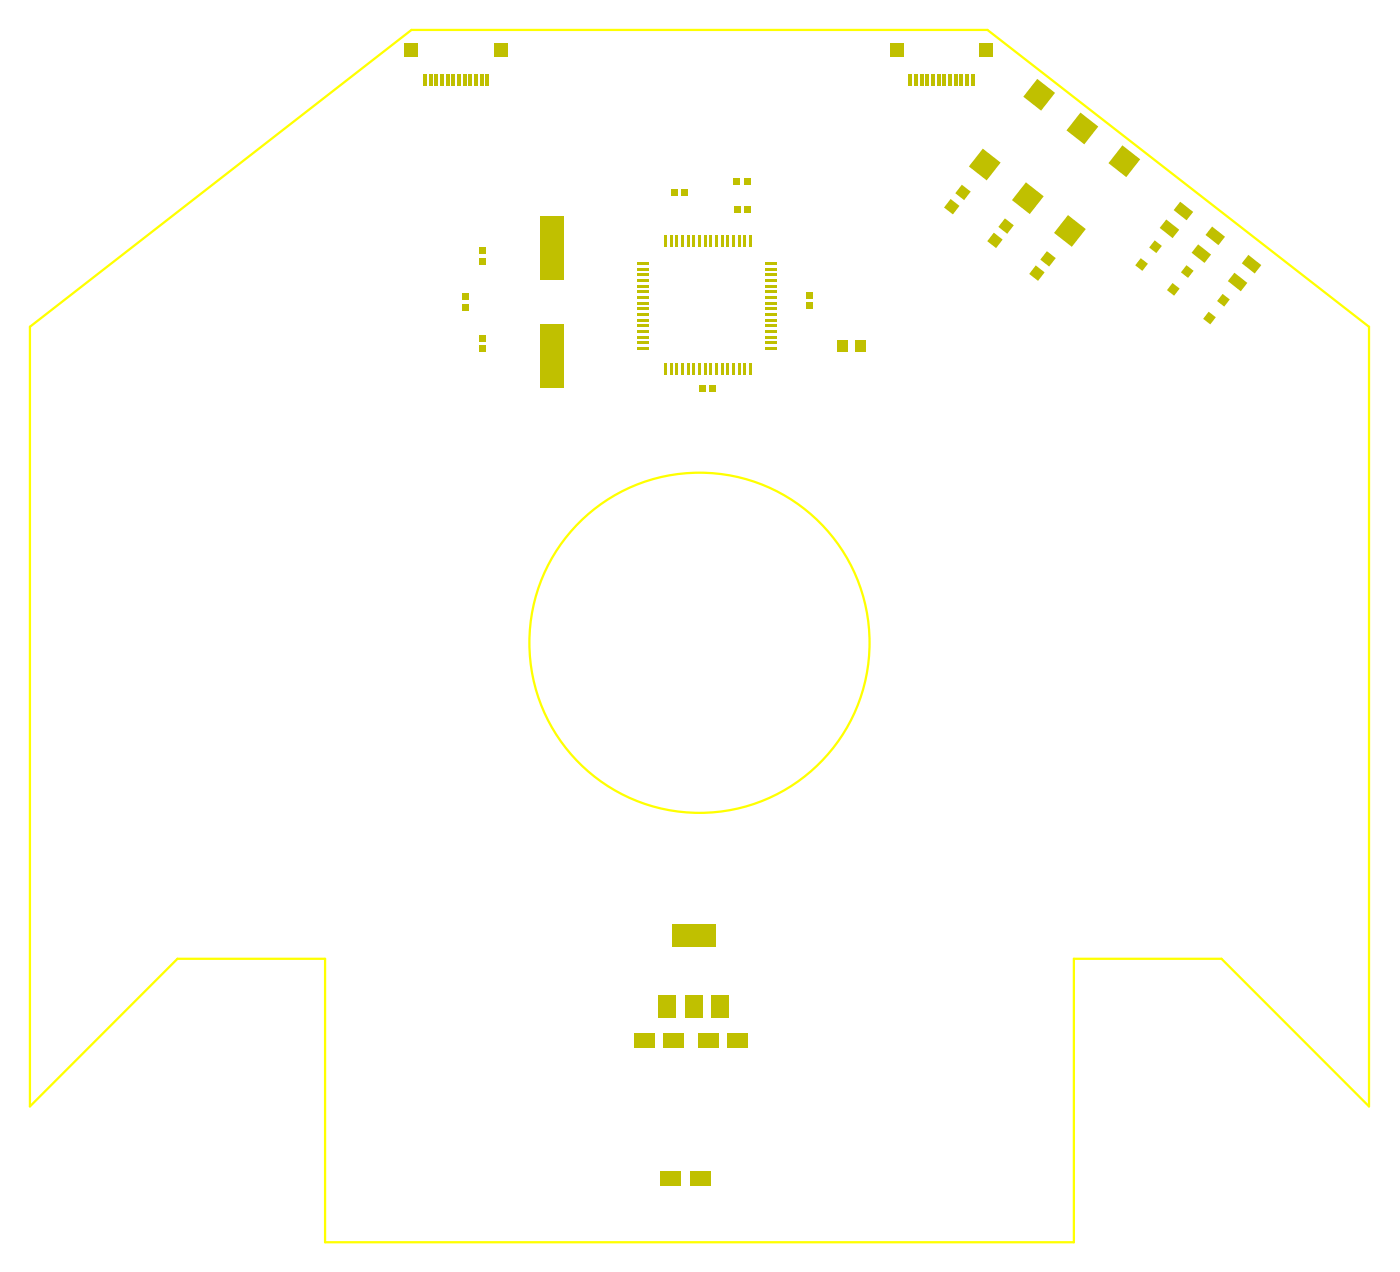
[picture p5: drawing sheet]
<svg xmlns="http://www.w3.org/2000/svg" width="123mm" height="112mm" viewBox="0 0 123 112" stroke-linecap="round" stroke-linejoin="round" font-family="sans-serif">
<g fill="#c0c000">
<path d="M91.5 7l1.5 1.2-1.2 1.6-1.6-1.3z" fill-rule="evenodd"/>
<path d="M86.7 13.1l1.5 1.2-1.2 1.6-1.6-1.2z" fill-rule="evenodd"/>
<path d="M95.3 9.9l1.6 1.3-1.3 1.5-1.5-1.2z" fill-rule="evenodd"/>
<path d="M90.5 16.1l1.5 1.2-1.2 1.6-1.6-1.3z" fill-rule="evenodd"/>
<path d="M99 12.8l1.6 1.2-1.3 1.6-1.5-1.2z" fill-rule="evenodd"/>
<path d="M94.2 19l1.6 1.2-1.3 1.6-1.5-1.3z" fill-rule="evenodd"/>
<path d="M84.8 16.3l.8 .6-.6 .7-.8-.6z" fill-rule="evenodd"/>
<path d="M83.8 17.5l.8 .7-.6 .7-.7-.6z" fill-rule="evenodd"/>
<path d="M88.6 19.3l.8 .6-.6 .7-.8-.6z" fill-rule="evenodd"/>
<path d="M87.6 20.5l.8 .6-.6 .8-.7-.6z" fill-rule="evenodd"/>
<path d="M92.3 22.1l.8 .7-.6 .7-.8-.6z" fill-rule="evenodd"/>
<path d="M91.3 23.4l.8 .6-.6 .8-.7-.6z" fill-rule="evenodd"/>
<path d="M107.8 25.9l.7 .5-.5 .6-.7-.5z" fill-rule="evenodd"/>
<path d="M106.6 27.5l.6 .5-.5 .6-.6-.5z" fill-rule="evenodd"/>
<path d="M104.6 23.4l.7 .5-.5 .6-.7-.5z" fill-rule="evenodd"/>
<path d="M103.4 25l.6 .4-.5 .7-.6-.5z" fill-rule="evenodd"/>
<path d="M101.8 21.2l.7 .5-.5 .6-.7-.5z" fill-rule="evenodd"/>
<path d="M100.6 22.8l.6 .5-.5 .6-.6-.5z" fill-rule="evenodd"/>
<path d="M110.1 22.5l1.1 .9-.5 .7-1.2-.9z" fill-rule="evenodd"/>
<path d="M108.9 24l1.1 .9-.6 .8-1.1-.9z" fill-rule="evenodd"/>
<path d="M106.9 20l1.1 .9-.5 .7-1.2-.9z" fill-rule="evenodd"/>
<path d="M105.7 21.5l1.1 .9-.6 .8-1.1-.9z" fill-rule="evenodd"/>
<path d="M104.1 17.8l1.1 .9-.6 .7-1.1-.9z" fill-rule="evenodd"/>
<path d="M102.9 19.4l1.1 .9-.6 .7-1.1-.9z" fill-rule="evenodd"/>
</g>
<g fill="#c0c000">
<path d="M58.1 87.8h1.5v2h-1.5z"/>
<path d="M59.3 81.5h3.8v2h-3.8z"/>
<path d="M60.4 87.8h1.5v2h-1.5z"/>
<path d="M62.7 87.8h1.5v2h-1.5z"/>
<path d="M58.5 91.2h1.8v1.2h-1.8z"/>
<path d="M55.9 91.2h1.8v1.2h-1.8z"/>
<path d="M64.2 91.2h1.8v1.2h-1.8z"/>
<path d="M61.6 91.2h1.8v1.2h-1.8z"/>
<path d="M58.2 103.3h1.8v1.3h-1.8z"/>
<path d="M60.8 103.3h1.8v1.3h-1.8z"/>
<path d="M67.5 30.6h1v.3h-1z"/>
<path d="M67.5 30.1h1v.3h-1z"/>
<path d="M67.5 29.6h1v.3h-1z"/>
<path d="M67.5 29.1h1v.3h-1z"/>
<path d="M67.5 28.6h1v.3h-1z"/>
<path d="M67.5 28.1h1v.3h-1z"/>
<path d="M67.5 27.6h1v.3h-1z"/>
<path d="M67.5 27.1h1v.3h-1z"/>
<path d="M67.5 26.6h1v.3h-1z"/>
<path d="M67.5 26.1h1v.3h-1z"/>
<path d="M67.5 25.6h1v.3h-1z"/>
<path d="M67.5 25.1h1v.3h-1z"/>
<path d="M67.5 24.6h1v.3h-1z"/>
<path d="M67.5 24.1h1v.3h-1z"/>
<path d="M67.5 23.6h1v.3h-1z"/>
<path d="M67.5 23.1h1v.3h-1z"/>
<path d="M66.1 20.8h.2v1h-.2z"/>
<path d="M65.6 20.8h.2v1h-.2z"/>
<path d="M65.1 20.8h.2v1h-.2z"/>
<path d="M64.6 20.8h.2v1h-.2z"/>
<path d="M64.1 20.8h.2v1h-.2z"/>
<path d="M63.6 20.8h.2v1h-.2z"/>
<path d="M63.1 20.8h.2v1h-.2z"/>
<path d="M62.6 20.8h.2v1h-.2z"/>
<path d="M62.1 20.8h.2v1h-.2z"/>
<path d="M61.6 20.8h.2v1h-.2z"/>
<path d="M61.1 20.8h.2v1h-.2z"/>
<path d="M60.6 20.8h.2v1h-.2z"/>
<path d="M60.1 20.8h.2v1h-.2z"/>
<path d="M59.6 20.8h.2v1h-.2z"/>
<path d="M59.1 20.8h.2v1h-.2z"/>
<path d="M58.6 20.8h.2v1h-.2z"/>
<path d="M56.2 23.1h1v.3h-1z"/>
<path d="M56.2 23.6h1v.3h-1z"/>
<path d="M56.2 24.1h1v.3h-1z"/>
<path d="M56.2 24.6h1v.3h-1z"/>
<path d="M56.2 25.1h1v.3h-1z"/>
<path d="M56.2 25.6h1v.3h-1z"/>
<path d="M56.2 26.1h1v.3h-1z"/>
<path d="M56.2 26.6h1v.3h-1z"/>
<path d="M56.2 27.1h1v.3h-1z"/>
<path d="M56.2 27.6h1v.3h-1z"/>
<path d="M56.2 28.1h1v.3h-1z"/>
<path d="M56.2 28.6h1v.3h-1z"/>
<path d="M56.2 29.1h1v.3h-1z"/>
<path d="M56.2 29.6h1v.3h-1z"/>
<path d="M56.2 30.1h1v.3h-1z"/>
<path d="M56.2 30.6h1v.3h-1z"/>
<path d="M58.6 32h.2v1h-.2z"/>
<path d="M59.1 32h.2v1h-.2z"/>
<path d="M59.6 32h.2v1h-.2z"/>
<path d="M60.1 32h.2v1h-.2z"/>
<path d="M60.6 32h.2v1h-.2z"/>
<path d="M61.1 32h.2v1h-.2z"/>
<path d="M61.6 32h.2v1h-.2z"/>
<path d="M62.1 32h.2v1h-.2z"/>
<path d="M62.6 32h.2v1h-.2z"/>
<path d="M63.1 32h.2v1h-.2z"/>
<path d="M63.6 32h.2v1h-.2z"/>
<path d="M64.1 32h.2v1h-.2z"/>
<path d="M64.6 32h.2v1h-.2z"/>
<path d="M65.1 32h.2v1h-.2z"/>
<path d="M65.6 32h.2v1h-.2z"/>
<path d="M66.1 32h.2v1h-.2z"/>
<path d="M60.1 16.7h.6v.6h-.6z"/>
<path d="M59.2 16.7h.6v.6h-.6z"/>
<path d="M65.6 18.1h.6v.6h-.6z"/>
<path d="M64.7 18.1h.6v.6h-.6z"/>
<path d="M40.7 26.8h.6v.6h-.6z"/>
<path d="M40.7 25.9h.6v.6h-.6z"/>
<path d="M42.3 30.5h.6v.6h-.6z"/>
<path d="M42.3 29.6h.6v.6h-.6z"/>
<path d="M42.3 21.8h.6v.6h-.6z"/>
<path d="M42.3 22.7h.6v.6h-.6z"/>
<path d="M47.6 28.6h2.1v5.6h-2.1z"/>
<path d="M47.6 19.1h2.1v5.6h-2.1z"/>
<path d="M62.5 34h.6v.6h-.6z"/>
<path d="M61.6 34h.6v.6h-.6z"/>
<path d="M71.1 26.6h.6v.6h-.6z"/>
<path d="M71.1 25.7h.6v.6h-.6z"/>
<path d="M65.6 15.7h.6v.6h-.6z"/>
<path d="M64.6 15.7h.6v.6h-.6z"/>
<path d="M85.6 6.6h.3v1h-.3z"/>
<path d="M85.1 6.6h.3v1h-.3z"/>
<path d="M84.6 6.6h.3v1h-.3z"/>
<path d="M84.1 6.6h.3v1h-.3z"/>
<path d="M83.6 6.6h.3v1h-.3z"/>
<path d="M83.1 6.6h.3v1h-.3z"/>
<path d="M82.6 6.6h.3v1h-.3z"/>
<path d="M82.1 6.6h.3v1h-.3z"/>
<path d="M81.6 6.6h.3v1h-.3z"/>
<path d="M81.1 6.6h.3v1h-.3z"/>
<path d="M80.6 6.6h.3v1h-.3z"/>
<path d="M80.1 6.6h.3v1h-.3z"/>
<path d="M86.4 3.8h1.2v1.2h-1.2z"/>
<path d="M78.5 3.8h1.2v1.2h-1.2z"/>
<path d="M42.8 6.6h.3v1h-.3z"/>
<path d="M42.3 6.6h.3v1h-.3z"/>
<path d="M41.8 6.6h.3v1h-.3z"/>
<path d="M41.3 6.6h.3v1h-.3z"/>
<path d="M40.8 6.6h.3v1h-.3z"/>
<path d="M40.3 6.6h.3v1h-.3z"/>
<path d="M39.8 6.6h.3v1h-.3z"/>
<path d="M39.3 6.6h.3v1h-.3z"/>
<path d="M38.8 6.6h.3v1h-.3z"/>
<path d="M38.3 6.6h.3v1h-.3z"/>
<path d="M37.8 6.6h.3v1h-.3z"/>
<path d="M37.3 6.6h.3v1h-.3z"/>
<path d="M43.6 3.8h1.2v1.2h-1.2z"/>
<path d="M35.7 3.8h1.2v1.2h-1.2z"/>
<path d="M75.4 30h1v1h-1z"/>
<path d="M73.8 30h1v1h-1z"/>
</g>
<g fill="none" stroke="#ff0" stroke-width=".2">
<path d="M2.6 28.8l33.7-26.2h50.8l33.6 26.2v68.8l-13-13h-13v25h-66v-25h-13.1l-13 13z"/>
<circle cx="61.7" cy="56.7" r="15"/>
</g>
</svg>
